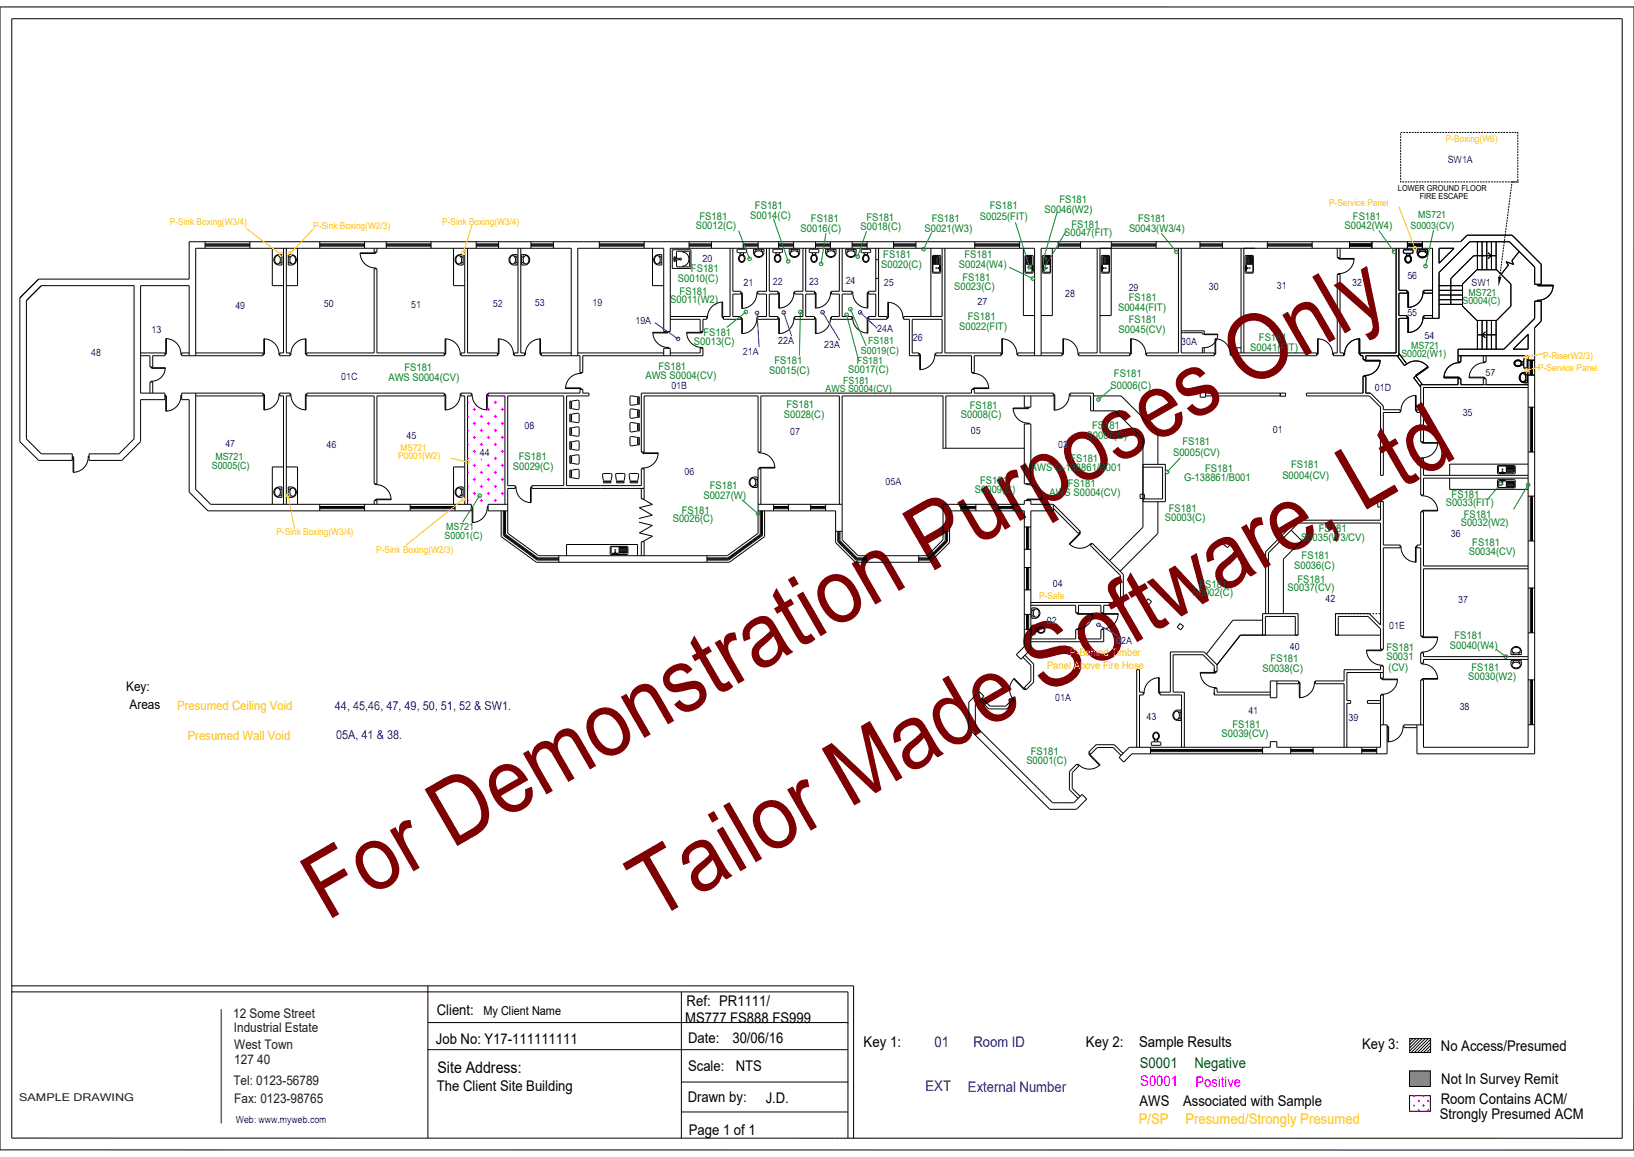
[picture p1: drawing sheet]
<svg xmlns="http://www.w3.org/2000/svg" width="297mm" height="210mm" viewBox="0 0 297 210" stroke-linecap="round" stroke-linejoin="round" font-family="sans-serif">
<defs><g id="words">
<g font-size="16.6" fill="#7f0000">
<text x="59.4" y="167.4" transform="rotate(-30 59.4 167.4)">For Demonstration Purposes Only</text>
<text x="118.8" y="167.4" transform="rotate(-30 118.8 167.4)">Tailor Made Software, Ltd</text>
</g>
<text font-size="2.9" x="79.5" y="195.1">Site Address:</text>
<g font-size="2.7">
<text x="79.4" y="184.5">Client:</text>
<text x="124.6" y="185.8">MS777 FS888 FS999</text>
<text x="124.8" y="182.7">Ref: PR1111/</text>
<text x="79.2" y="189.8">Job No: Y17-111111111</text>
<text x="125.1" y="189.5">Date:</text>
<text x="133.1" y="189.5">30/06/16</text>
<text x="157" y="190.3">Key 1:</text>
<text x="197.4" y="190.3">Key 2:</text>
<text x="207.1" y="190.3">Sample Results</text>
<text x="247.6" y="190.6">Key 3:</text>
<text x="261.9" y="191.1">No Access/Presumed</text>
<text x="125.1" y="194.7">Scale:</text>
<text x="133.8" y="194.7">NTS</text>
<text x="262" y="197">Not In Survey Remit</text>
<text x="79.4" y="198.3">The Client Site Building</text>
<text x="125" y="200.2">Drawn by:</text>
<text x="139.2" y="200.4">J.D.</text>
<text x="207.2" y="201">AWS</text>
<text x="215.1" y="201">Associated with Sample</text>
<text x="261.7" y="203.3">Strongly Presumed ACM</text>
<text x="261.9" y="200.7">Room Contains ACM/</text>
<text x="125.2" y="206.2">Page 1 of 1</text>
</g>
<g font-size="2.7" fill="#00f">
<text x="169.9" y="190.3">01</text>
<text x="176.9" y="190.2">Room ID</text>
<text x="168.3" y="198.3">EXT</text>
<text x="176" y="198.4">External Number</text>
</g>
<g font-size="2.7" fill="#004c13">
<text x="207.2" y="194.2">S0001</text>
<text x="217.1" y="194">Negative</text>
</g>
<g font-size="2.7" fill="#f0f">
<text x="207.3" y="197.4">S0001</text>
<text x="217.3" y="197.6">Positive</text>
</g>
<g font-size="2.7" fill="#ffbf00">
<text x="207" y="204.2">P/SP</text>
<text x="215.5" y="204.2">Presumed/Strongly Presumed</text>
</g>
<g font-size="2.4">
<text x="23" y="125.5">Key:</text>
<text x="23.6" y="128.9">Areas</text>
</g>
<g font-size="2.4" fill="#261326">
<text x="42.4" y="185">12 Some Street</text>
<text x="42.5" y="187.6">Industrial Estate</text>
<text x="42.6" y="190.6">West Town</text>
<text x="42.4" y="197.2">Tel: 0123-56789</text>
<text x="42.6" y="193.3">127 40</text>
<text x="42.6" y="200.4">Fax: 0123-98765</text>
</g>
<g font-size="2.3" fill="#ffbf00">
<text x="32.2" y="129">Presumed Ceiling Void</text>
<text x="34.1" y="134.5">Presumed Wall Void</text>
</g>
<g font-size="2.2" fill="#00f">
<text x="60.9" y="129">44, 45,46, 47, 49, 50, 51, 52 &amp; SW1.</text>
<text x="61.1" y="134.3">05A, 41 &amp; 38.</text>
</g>
<text font-size="2.2" x="87.9" y="184.4">My Client Name</text>
<g font-size="1.9" fill="#007f1f">
<text x="126.5" y="41.7">S0012(C)</text>
<text x="127.2" y="39.9">FS181</text>
<text x="136.4" y="39.8">S0014(C)</text>
<text x="137.2" y="38.1">FS181</text>
<text x="147.4" y="40.4">FS181</text>
<text x="156.4" y="41.8">S0018(C)</text>
<text x="157.5" y="40.2">FS181</text>
<text x="169.4" y="40.4">FS181</text>
<text x="178.1" y="39.9">S0025(FIT)</text>
<text x="179.9" y="38">FS181</text>
<text x="189.9" y="38.7">S0046(W2)</text>
<text x="192.6" y="36.9">FS181</text>
<text x="194.8" y="41.3">FS181</text>
<text x="206.9" y="40.4">FS181</text>
<text x="244.4" y="41.7">S0042(W4)</text>
<text x="245.9" y="40">FS181</text>
<text x="145.5" y="42.1">S0016(C)</text>
<text x="160.6" y="46.9">FS181</text>
<text x="168.1" y="42.2">S0021(W3)</text>
<text x="175.3" y="46.8">FS181</text>
<text x="193.5" y="43">S0047(FIT)</text>
<text x="205.2" y="42.2">S0043(W3/4)</text>
<text x="123.2" y="51.2">S0010(C)</text>
<text x="123.5" y="53.6">FS181</text>
<text x="125.6" y="49.5">FS181</text>
<text x="160.2" y="48.6">S0020(C)</text>
<text x="173.4" y="52.7">S0023(C)</text>
<text x="174.3" y="48.6">S0024(W4)</text>
<text x="175" y="51">FS181</text>
<text x="121.8" y="55.1">S0011(W2)</text>
<text x="174.4" y="60">S0022(FIT)</text>
<text x="176" y="58.1">FS181</text>
<text x="203.3" y="56.6">S0044(FIT)</text>
<text x="205.2" y="54.8">FS181</text>
<text x="205.2" y="58.8">FS181</text>
<text x="126.2" y="62.7">S0013(C)</text>
<text x="127.9" y="61">FS181</text>
<text x="203.3" y="60.5">S0045(CV)</text>
<text x="227.3" y="63.8">S0041(FIT)</text>
<text x="228.9" y="62">FS181</text>
<text x="70.6" y="69.3">AWS S0004(CV)</text>
<text x="73.5" y="67.5">FS181</text>
<text x="117.3" y="68.9">AWS S0004(CV)</text>
<text x="119.7" y="67.2">FS181</text>
<text x="139.8" y="67.9">S0015(C)</text>
<text x="140.8" y="66.1">FS181</text>
<text x="154.2" y="67.7">S0017(C)</text>
<text x="201.9" y="70.7">S0006(C)</text>
<text x="202.5" y="68.6">FS181</text>
<text x="142.5" y="76">S0028(C)</text>
<text x="143" y="74.2">FS181</text>
<text x="174.7" y="76">S0008(C)</text>
<text x="176.3" y="74.4">FS181</text>
<text x="198.5" y="78">FS181</text>
<text x="94.3" y="83.6">FS181</text>
<text x="194.6" y="83.9">FS181</text>
<text x="197.5" y="79.7">S0007(C)</text>
<text x="213.2" y="82.8">S0005(CV)</text>
<text x="214.9" y="80.8">FS181</text>
<text x="93.2" y="85.4">S0029(C)</text>
<text x="129" y="88.9">FS181</text>
<text x="177.2" y="89.7">S0009(C)</text>
<text x="178.2" y="87.9">FS181</text>
<text x="187.4" y="85.6">AWS G-138861/B001</text>
<text x="194.1" y="88.5">FS181</text>
<text x="215.3" y="87.4">G-138861/B001</text>
<text x="219.1" y="85.7">FS181</text>
<text x="233.1" y="87.1">S0004(CV)</text>
<text x="234.7" y="85.1">FS181</text>
<text x="122.3" y="94.9">S0026(C)</text>
<text x="123.9" y="93.3">FS181</text>
<text x="127.9" y="90.7">S0027(W)</text>
<text x="190.8" y="90.2">AWS S0004(CV)</text>
<text x="211.8" y="94.6">S0003(C)</text>
<text x="212.5" y="93">FS181</text>
<text x="262.8" y="91.9">S0033(FIT)</text>
<text x="263.9" y="90.4">FS181</text>
<text x="265.5" y="95.6">S0032(W2)</text>
<text x="266.1" y="94.1">FS181</text>
<text x="236.5" y="98.3">S0035(W3/CV)</text>
<text x="236.6" y="101.5">FS181</text>
<text x="239.7" y="96.7">FS181</text>
<text x="267" y="100.9">S0034(CV)</text>
<text x="267.6" y="99.3">FS181</text>
<text x="218" y="106.8">FS181</text>
<text x="234.1" y="107.3">S0037(CV)</text>
<text x="235.3" y="103.3">S0036(C)</text>
<text x="235.9" y="105.9">FS181</text>
<text x="216.8" y="108.4">S0002(C)</text>
<text x="252" y="118.3">FS181</text>
<text x="252" y="120">S0031</text>
<text x="263.6" y="118">S0040(W4)</text>
<text x="264.4" y="116.1">FS181</text>
<text x="229.5" y="122.1">S0038(C)</text>
<text x="231" y="120.3">FS181</text>
<text x="252.4" y="121.9">(CV)</text>
<text x="266.9" y="123.7">S0030(W2)</text>
<text x="267.5" y="122">FS181</text>
<text x="187.4" y="137.2">FS181</text>
<text x="222.1" y="134">S0039(CV)</text>
<text x="224" y="132.2">FS181</text>
<text x="186.6" y="138.9">S0001(C)</text>
</g>
<g font-size="1.9" fill="#ffbf00">
<text x="194.5" y="119.2">P-Behind Timber</text>
<text x="190.3" y="121.6">Panel Above Fire Hose</text>
</g>
<text font-size="1.9" fill="#261326" x="3.5" y="200.1">SAMPLE DRAWING</text>
<g font-size="1.8" fill="#00f">
<text x="263.2" y="29.6">SW1A</text>
<text x="127.7" y="47.5">20</text>
<text x="135.1" y="51.9">21</text>
<text x="140.5" y="51.8">22</text>
<text x="147.1" y="51.8">23</text>
<text x="153.7" y="51.6">24</text>
<text x="160.7" y="51.9">25</text>
<text x="193.6" y="54">28</text>
<text x="205.2" y="52.8">29</text>
<text x="219.7" y="52.7">30</text>
<text x="232.1" y="52.6">31</text>
<text x="245.8" y="52">32</text>
<text x="255.8" y="50.7">56</text>
<text x="267.5" y="52">SW1</text>
<text x="42.8" y="56.1">49</text>
<text x="58.9" y="55.9">50</text>
<text x="74.8" y="55.9">51</text>
<text x="89.6" y="55.8">52</text>
<text x="97.2" y="55.7">53</text>
<text x="107.7" y="55.6">19</text>
<text x="115.5" y="59">19A</text>
<text x="177.7" y="55.5">27</text>
<text x="255.8" y="57.3">55</text>
<text x="16.6" y="64.7">48</text>
<text x="27.5" y="60.6">13</text>
<text x="135.1" y="64.6">21A</text>
<text x="141.5" y="62.6">22A</text>
<text x="149.8" y="63.2">23A</text>
<text x="159.5" y="60.3">24A</text>
<text x="166" y="62">26</text>
<text x="214.7" y="62.7">30A</text>
<text x="258.9" y="61.6">54</text>
<text x="62" y="69">01C</text>
<text x="122" y="70.6">01B</text>
<text x="249.9" y="71">01D</text>
<text x="270.1" y="68.3">57</text>
<text x="265.9" y="75.6">35</text>
<text x="41" y="81.2">47</text>
<text x="59.4" y="81.4">46</text>
<text x="73.9" y="79.8">45</text>
<text x="87.2" y="82.9">44</text>
<text x="95.3" y="78">08</text>
<text x="143.7" y="79.1">07</text>
<text x="176.5" y="78.9">05</text>
<text x="192.4" y="81.4">03</text>
<text x="231.4" y="78.7">01</text>
<text x="124.4" y="86.3">06</text>
<text x="161" y="88.1">05A</text>
<text x="263.7" y="97.6">36</text>
<text x="191.4" y="106.6">04</text>
<text x="190.3" y="113.4">02</text>
<text x="240.9" y="109.4">42</text>
<text x="265.1" y="109.5">37</text>
<text x="202.9" y="117">02A</text>
<text x="234.5" y="118.1">40</text>
<text x="252.6" y="114.3">01E</text>
<text x="191.8" y="127.4">01A</text>
<text x="208.4" y="130.8">43</text>
<text x="226.9" y="129.7">41</text>
<text x="245.2" y="131.1">39</text>
<text x="265.4" y="128.9">38</text>
<text x="42.9" y="204.1">Web: www.myweb.com</text>
</g>
<g font-size="1.8" fill="#007f1f">
<text x="256.4" y="41.5">S0003(CV)</text>
<text x="257.8" y="39.6">MS721</text>
<text x="267" y="53.9">MS721</text>
<text x="265.9" y="55.3">S0004(C)</text>
<text x="156.5" y="64.3">S0019(C)</text>
<text x="157.8" y="62.6">FS181</text>
<text x="254.8" y="64.8">S0002(W1)</text>
<text x="256.6" y="63.4">MS721</text>
<text x="150.1" y="71.3">AWS S0004(CV)</text>
<text x="153.3" y="69.7">FS181</text>
<text x="155.8" y="66.1">FS181</text>
<text x="39.2" y="83.7">MS721</text>
<text x="38.5" y="85.2">S0005(C)</text>
<text x="80.8" y="98">S0001(C)</text>
<text x="81.1" y="96.4">MS721</text>
</g>
<g font-size="1.7" fill="#ffbf00">
<text x="262.8" y="25.7">P-Boxing(W6)</text>
<text x="30.9" y="40.9">P-Sink Boxing(W3/4)</text>
<text x="56.9" y="41.6">P-Sink Boxing(W2/3)</text>
<text x="80.4" y="40.9">P-Sink Boxing(W3/4)</text>
<text x="241.6" y="37.4">P-Service Panel</text>
<text x="280.5" y="65.2">P-RiserW2/3)</text>
<text x="279.6" y="67.4">P-Service Panel</text>
<text x="72.4" y="83.5">P0001(W2)</text>
<text x="72.8" y="82">MS721</text>
<text x="50.2" y="97.2">P-Sink Boxing(W3/4)</text>
<text x="68.4" y="100.4">P-Sink Boxing(W2/3)</text>
<text x="188.9" y="108.8">P-Safe</text>
</g>
<g font-size="1.5">
<text x="254.1" y="34.7">LOWER GROUND FLOOR</text>
<text x="258.1" y="36.2">FIRE ESCAPE</text>
</g>
</g></defs>
<path d="M272.3 50.2l.6 .1-.5 1.7z" fill="#000"/>
<path d="M256.2 194.6h3.8v2.8h-3.8z" fill="#898989"/>
<g fill="none" stroke="#000" stroke-width=".18">
<path d="M0 1.3h297v207.7h-297zM2.1 3.4h292.8v203.5l-292.8-.1zM37.3 43.9v1.2M37.3 44.3h8.1M37.3 44.7h8.1M37.3 44.6h8.1M37.3 44.5h8.1M45.4 43.9v1.2M49.5 45.1v6.8h2M50.1 46.5l.4-.2h.8v1.9h-.5a.95 .95 0 0 1-.9-.6 .95 .95 0 0 1 .2-1.1zM50.1 46.7a.49 .49 0 0 1 .5-.2 .49 .49 0 0 1 .3 .4v.6a.49 .49 0 0 1-.4 .5 .49 .49 0 0 1-.5-.5zM50.8 46.4l.5 .3"/>
<path d="M51.3 47.7l-.5 .3M51.5 45.1v19h-.6v.5h1.8v-.5h-.6v-19M52.4 46.3h.6a.95 .95 0 0 1 .9 1 .95 .95 0 0 1-1 .9h-.5zM52.4 47.7l.5 .3M52.8 46.7a.49 .49 0 0 1 .6-.2 .49 .49 0 0 1 .3 .4v.6a.49 .49 0 0 1-.5 .5 .49 .49 0 0 1-.5-.5zM52.9 46.4l-.5 .3M54.1 45.1v6.8h-2M58.1 43.9v1.2M58.1 44.3h8.2M58.1 44.7h8.2M58.1 44.6h8.2M58.1 44.5h8.2"/>
<path d="M65.5 45.9a2.75 2.75 0 0 0 2.7 2.8M66.3 43.9v1.2M68 48.9h.5v15.2h12.2v.5h-24.9v-.5h12.2zM68 45.1v.7h.5v-.7M68.2 45.8v.3h-2.7v-.1M68.2 48.7v.2M68.2 48.7h.2v.2M68.4 45.8v.2h-2.9M70.2 43.9v1.2M70.2 44.3h8.2M70.2 44.7h8.2M70.2 44.6h8.2"/>
<path d="M70.2 44.5h8.2M78.4 43.9v1.2M82.4 45.1v6.8h2.1M83 46.5l.4-.2h.8v1.9h-.5a.95 .95 0 0 1-.9-.6 .95 .95 0 0 1 .2-1.1zM83 46.7a.49 .49 0 0 1 .5-.2 .49 .49 0 0 1 .4 .4v.6a.49 .49 0 0 1-.5 .5 .49 .49 0 0 1-.5-.5zM83.7 46.4l.5 .3M84.2 47.7l-.5 .3M84.5 45.1v19h-.7v.5h6.6v-.5h-5.4v-19M86.6 43.9v1.2M86.6 44.3h4M86.6 44.7h4M86.6 44.6h4"/>
<path d="M86.6 44.5h4M90.6 43.9v1.2M92.8 46.5l.4-.2h.8v1.9h-.5a.95 .95 0 0 1-.9-.6 .95 .95 0 0 1 .2-1.1zM92.8 46.7a.49 .49 0 0 1 .5-.2 .49 .49 0 0 1 .4 .4v.6a.49 .49 0 0 1-.5 .5 .49 .49 0 0 1-.5-.5zM93.5 46.4l.5 .3M94 47.7l-.5 .3M94.2 45.1v19h-.7v.5h1.9v-.5h-.7v-19M94.8 46.3h.6a.95 .95 0 0 1 .9 1 .95 .95 0 0 1-1 .9h-.5zM94.8 47.7l.5 .3M95.3 46.7a.49 .49 0 0 1 .5-.2 .49 .49 0 0 1 .3 .4v.6a.49 .49 0 0 1-.5 .5 .49 .49 0 0 1-.5-.5zM95.3 46.4l-.5 .3M96.5 43.9v1.2"/>
<path d="M96.5 44.3h4.1M96.5 44.7h4.1M96.5 44.6h4.1M96.5 44.5h4.1M100.6 43.9v1.2M108.9 43.9v1.2M108.9 44.3h8.2M108.9 44.7h8.2M108.9 44.6h8.2M108.9 44.5h8.2M117.1 43.9v1.2M118.6 45.1v6.8h2.1"/>
<path d="M119.1 46.5l.5-.2h.7v1.9h-.5a.95 .95 0 0 1-.9-.6 .95 .95 0 0 1 .2-1.1zM119.1 46.7a.49 .49 0 0 1 .5-.2 .49 .49 0 0 1 .4 .4v.6a.49 .49 0 0 1-.5 .5 .49 .49 0 0 1-.5-.5zM119.8 46.4l.5 .3M120.3 47.7l-.5 .3M121.8 57.5h6.7v.5h-.7v2.2h-.5v-2.2h-5.5M122.2 45.4h3.4v3.3l-3.4 .1zM122.6 46.9h.7l.1 .2-.8 .1zM122.8 46.9v-.2h-.3v.8h.3v-.3M123 46.9l.1-1.2 2.2 .1v2.7h-2.2l-.1-.2v-1.1M124 45.8l.8 .3 .3 .4 .1 .5v.5l-.3 .5-.4 .3-.5 .1M125.3 43.9v1.2M125.3 44.3h4"/>
<path d="M125.3 44.7h4M125.3 44.6h4M125.3 44.5h4M128.5 57.7h.1M128.6 57.7v.1h-.1M129.3 43.9v1.2M131.4 54.9h-.2v2.8h.3M131.4 54.9v2.9h.1M131.4 54.9a2.75 2.75 0 0 0-2.8 2.8M132.7 45.1v12.4h-1.2v.5h3.2v-.5h-1.5v-4.1h1.5v-.5h-1.5v-7.8M134 45.3h1.7v.5l-1.7 .1zM134.4 46.5a.64 .64 0 0 1 .9 0 .64 .64 0 0 1 0 .9 .64 .64 0 0 1-.9 .1l-.2-.5z"/>
<path d="M134.5 46.6a.51 .51 0 0 1 .8 .4 .51 .51 0 0 1-.8 .4l-.1-.4zM134.6 45.9v.4M134.7 57.9h.3v2.7h-.2M134.7 53.3h.3v2.7h-.2M134.7 53.1h.1v2.9M134.7 57.7h.1v2.9M135.1 43.9v1.2M135.1 44.3h2.7M135.1 44.7h2.7M135.1 44.6h2.7M135.1 44.5h2.7M135.2 45.9v.5"/>
<path d="M137 45.3h1.9v.6a.95 .95 0 0 1-1 .9 .95 .95 0 0 1-.9-1zM137.4 45.7l.8-.1a.49 .49 0 0 1 .5 .5 .49 .49 0 0 1-.5 .5h-.6a.59 .59 0 0 1-.4-.7zM137.4 45.3l-.3 .5M137.6 57.9a2.75 2.75 0 0 1-2.8 2.7M137.6 53.3a2.75 2.75 0 0 1-2.8 2.7M137.6 57.9h.1M137.6 53.3h.1M137.7 57.7h-.1v.2M137.7 53.1h-.1v.2M137.8 43.9v1.2M138.4 45.3l.3 .5M139.3 45.1v7.8h-1.6v.5h1.6v4.1h-1.6v.5h3.7v-.5h-1.6v-4.1h1.6v-.5h-1.6v-7.8"/>
<path d="M140.5 45.3h1.7v.5l-1.7 .1zM140.9 46.5a.64 .64 0 0 1 .9 0 .64 .64 0 0 1 0 .9 .64 .64 0 0 1-.9 .1l-.1-.5zM141 46.6a.51 .51 0 0 1 .8 .4 .51 .51 0 0 1-.8 .4l-.1-.4zM141.1 45.9v.4M141.4 57.9h.3v2.7h-.1M141.4 53.1h.2v2.9M141.4 57.7h.2v2.9M141.4 53.2h.3v2.8h-.1M141.5 43.9v1.2M141.5 44.3h2.8M141.5 44.7h2.8M141.5 44.6h2.8"/>
<path d="M141.5 44.5h2.8M141.7 45.9v.5M143.5 45.3h1.9v.6a.95 .95 0 0 1-1 .9 .95 .95 0 0 1-.9-1zM143.9 45.7l.8-.1a.49 .49 0 0 1 .5 .5 .49 .49 0 0 1-.5 .5h-.6a.59 .59 0 0 1-.4-.7zM144 45.3l-.4 .5M144.3 43.9v1.2M144.3 57.9a2.75 2.75 0 0 1-2.7 2.7M144.3 53.2a2.75 2.75 0 0 1-2.7 2.8M144.3 57.9h.2M144.3 53.2h.2M144.5 57.7h-.2v.2M144.5 53.1h-.2v.1"/>
<path d="M144.9 45.3l.3 .5M146 45.1v7.8h-1.5v.5h1.5v4.1h-1.5v.5h3.6v-.5h-1.6v-4.1h1.6v-.5h-1.6v-7.8M147.1 45.3h1.7v.5l-1.6 .1zM147.5 46.5a.64 .64 0 0 1 .9 0 .64 .64 0 0 1 0 .9 .64 .64 0 0 1-.9 .1l-.1-.5zM147.6 46.6a.51 .51 0 0 1 .9 .4 .51 .51 0 0 1-.9 .4l-.1-.4zM147.7 45.9v.4M148.1 57.9h.2v2.7h-.1M148.1 57.7h.1v2.9M148.1 53.2h.2v2.8h-.1M148.1 53.1h.1v2.9M148.2 43.9v1.2M148.2 44.3h2.8"/>
<path d="M148.2 44.7h2.8M148.2 44.6h2.8M148.2 44.5h2.8M148.3 45.9v.5M150.1 45.3h1.9v.6a.95 .95 0 0 1-1 .9 .95 .95 0 0 1-.9-1zM150.5 45.7l.8-.1a.49 .49 0 0 1 .5 .5 .49 .49 0 0 1-.5 .5h-.5a.59 .59 0 0 1-.5-.7zM150.6 45.3l-.3 .5M151 43.9v1.2M151 57.9a2.75 2.75 0 0 1-2.8 2.7M151 53.2a2.75 2.75 0 0 1-2.8 2.8M151 57.9h.1M151 53.2h.1"/>
<path d="M151.1 53.1h-.1v.1M151.1 57.7h-.1v.2M151.5 45.3l.3 .5M152.6 45.1v7.8h-1.5v.5h1.5v4.1h-1.5v.5h3.8v-.5h-1.8v-4.1h1.8v-.5h-1.8v-7.8M153.7 45.3h1.9v.6a.95 .95 0 0 1-1 .9 .95 .95 0 0 1-.9-1zM154.1 45.7l.9-.1a.49 .49 0 0 1 .4 .5 .49 .49 0 0 1-.4 .5h-.6a.59 .59 0 0 1-.4-.7zM154.2 45.3l-.3 .5M154.9 57.8h.1M154.9 57.6h.1v.2M154.9 53.1h.1v.1M154.9 53.2h.1M154.9 43.9v1.2"/>
<path d="M154.9 44.3h2.7M154.9 44.7h2.7M154.9 44.6h2.7M154.9 44.5h2.7M155 57.8a2.75 2.75 0 0 0 2.8 2.7M155 53.2a2.75 2.75 0 0 0 2.8 2.8M155.2 45.3l.3 .5M156.6 45.3h1.6l.1 .5-1.7 .1zM157 46.5a.64 .64 0 0 1 .8 0 .64 .64 0 0 1 0 .9 .64 .64 0 0 1-.8 .1l-.2-.5zM157.1 46.6a.51 .51 0 0 1 .8 .4 .51 .51 0 0 1-.8 .4l-.2-.4zM157.1 45.9v.4M157.6 43.9v1.2"/>
<path d="M157.7 45.9v.5M157.9 53.2h-.3v2.8h.2M157.9 57.8h-.3v2.7h.2M157.9 53.1h-.1v2.9M157.9 57.6h-.1v2.9M159.2 45.1v7.8h-1.3v.5h1.3v4.1h-1.3v.5h3.3v-.5h-1.5v-12.4M159.2 47.2h.5M159.2 50.6h.5M161.4 54.9v2.9h-.2M161.4 54.9h.1v2.8h-.3M161.4 54.9a2.75 2.75 0 0 1 2.7 2.8M162.4 43.9v1.2"/>
<path d="M162.4 44.3h4.1M162.4 44.7h4.1M162.4 44.6h4.1M162.4 44.5h4.1M164.1 57.7v.1h.2M164.1 57.7h.2M166.5 43.9v1.2M169.2 45.1v12.4M169.6 46.4h1.3l.1 .1-.1 3.1h-1.3l-.1-.1zM169.7 48h1l.1 .7M169.7 48v1.5h1M169.7 46.6l-.1 1.4"/>
<path d="M169.7 46.6h1M169.7 46.6v1.4M169.9 46.6v1.4M170 46.6v1.4M170.2 48.6v.2M170.2 48.6h.1M170.2 46.6v1.4M170.2 48.8h.1M170.3 46.6v1.4M170.5 48.7h.4v.1h-.4zM170.5 46.6v1.4M170.6 46.6v1.4"/>
<path d="M170.7 46.6v1.4M170.8 49.4l-.1 .1M170.8 49.4h.1M170.8 48.8v.6M170.8 48.7v-.5h.2v1h-.2v-.4M171.3 45.1v12.4h-7v.5h1v6.6h1.7v-.5h-1.2v-6.1h5.5v6.1h-1.2v.5h6.5v3.1h.5v-3.1h4.9v-.5h-10.2v-19M177.2 43.9v1.2M177.2 44.3h8.1M177.2 44.7h8.1M177.2 44.6h8.1M177.2 44.5h8.1M185.3 43.9v1.2"/>
<path d="M186 45.1v12.2h2.1M186.4 46.4h1.3l.1 .1-.1 3.1h-1.3l-.1-.1zM186.5 48h1l.1 .7M186.5 48v1.5h1.1M186.5 46.6v1.4M186.5 46.6h1M186.6 46.6v1.4M186.7 46.6v1.4M186.9 46.6v1.4M187 48.6v.2M187 48.6h.1M187 46.6v1.4"/>
<path d="M187 48.8h.1M187.2 46.6v1.4M187.3 48.7h.4v.1h-.4zM187.3 46.6v1.4M187.5 46.6v1.4M187.6 49.4v.1M187.6 49.4h.1M187.6 48.8v.6M187.7 48.7v-.5h.1v1h-.1v-.4M189.6 46.4h1.3l.1 .1-.1 3.1h-1.3l-.1-.1zM189.6 48.7h.4v.1h-.4M189.7 48.7v-.5h-.1v1h.1v-.4"/>
<path d="M189.7 49.4h.1M189.7 48.8v.6M189.8 48l-.1 .7M189.8 48h1l.1 1.4-.1 .1-1.1-.1M189.9 46.6v1.4M190 46.6v1.4M190.2 46.6v1.4M190.3 48.6v.2M190.3 48.8h.1M190.3 48.6h.1M190.3 46.6v1.4M190.4 48.6v.2"/>
<path d="M190.4 48.8h-.1M190.4 48.8h.1M190.5 46.6v1.4M190.6 46.6v1.4M190.8 46.6v1.4M190.8 46.6h-1v.1v1.3M190.8 46.6l.1 1.4M191.3 45.1v12.2h-2M192.4 43.9v1.2M192.4 44.3h4M192.4 44.7h4M192.4 44.6h4"/>
<path d="M192.4 44.5h4M196.4 43.9v1.2M199.5 45.1v19h-3.4v.5h9.3v-.5h-5.4v-19M200.3 46.4h1.3l.1 .1-.1 3.1h-1.3l-.1-.1zM200.3 48.7h.4v.1h-.4zM200.4 48.7v-.5h-.1v1h.1v-.4M200.4 49.4h.1M200.4 48.8v.6M200.5 46.6v1.4M200.5 46.6h1M200.6 46.6v1.4M200.7 46.6v1.4"/>
<path d="M200.9 46.6v1.4M201 48.6v.2M201 48.6h.1M201 48.8h.1M201 46.6v1.4M201.1 48.6h.1M201.1 48.8h-.1M201.1 48.8h.1M201.1 48.6v.2M201.2 46.6v1.4M201.3 46.6v1.4M201.5 46.6v1.4"/>
<path d="M201.5 46.6l.1 1.4M201.5 48h-1l-.1 .7M201.5 48v1.5l-1.1-.1M202 43.9v13.4h-2M202 44.3h8.2M202 44.7h8.2M202 44.6h8.2M202 44.5h8.2M210.2 43.9v1.2M214.2 45.1v19h-5.8v.5h12.3v-.5h-6v-19M218.1 43.9v1.2M218.1 44.3h4.1"/>
<path d="M218.1 44.7h4.1M218.1 44.6h4.1M218.1 44.5h4.1M222.2 43.9v1.2M225.6 45.1v19M226.1 45.1v19M226.4 46.4h1.4v.1v3.1h-1.4l-.1-.1zM226.4 48.7h.5v.1h-.5M226.5 48.7v-.5h-.1v1h.1v-.4M226.6 49.4h.1M226.6 48.8v.6M226.6 49.4v.1"/>
<path d="M226.6 48v.7M226.6 48h1.1M226.7 46.6v1.4M226.9 46.6v1.4M227 46.6v1.4M227.2 46.6v1.4M227.2 48.6v.2M227.2 48.6h.1M227.2 48.8h.1M227.3 46.6v1.4M227.5 46.6v1.4M227.6 46.6v1.4"/>
<path d="M227.7 48v1.5h-1.1M227.7 48v-1.3l-.1-.1h-.9l-.1 1.4M230.4 43.9v1.2M230.4 44.3h8.1M230.4 44.7h8.1M230.4 44.6h8.1M230.4 44.5h8.1M238.5 43.9v1.2M243.1 49.9h.5v14.2h.7v.5h-1.9v-.5h.7zM243.1 45.1v1.7h.5v-1.7M243.2 46.8v.2h2.9M243.4 46.8v.3h2.7v-.1"/>
<path d="M243.4 49.7v.2M243.4 49.7h-.2v.2M245.3 43.9v1.2M245.3 44.3h4.1M245.3 44.7h4.1M245.3 44.6h4.1M245.3 44.5h4.1M246.1 47a2.75 2.75 0 0 1-2.7 2.7M249.4 43.9v1.2M253.8 45.1v19h-6.5v.5h.5v.7h.5v-.7h6v-6.7h1.5v-.6h-1.5v-4h1.5v-.5h-1.5v-7.7M255.1 45.4h1.7v.5l-1.6 .1zM255.6 46.6a.64 .64 0 0 1 .8 0 .64 .64 0 0 1 0 .9 .64 .64 0 0 1-.8 .1l-.2-.5z"/>
<path d="M255.7 46.7a.51 .51 0 0 1 .8 .4 .51 .51 0 0 1-.8 .4l-.2-.4zM255.7 46v.5M255.8 57.7h.3v2.7h-.2M255.8 57.5h.1v2.9M255.8 52.9h.1v3M255.8 53.1h.3v2.8h-.2M255.9 43.9v1.2M255.9 44.3h2.7M255.9 44.7h2.7M255.9 44.6h2.7M255.9 44.5h2.7M256.3 46v.5"/>
<path d="M257.6 45.4h1.9v.6a.95 .95 0 0 1-1 .8 .95 .95 0 0 1-.9-1zM258 45.8l.9-.1a.49 .49 0 0 1 .4 .5 .49 .49 0 0 1-.4 .5h-.6a.59 .59 0 0 1-.4-.7zM258.1 45.4l-.3 .4M258.6 43.9v1.2M258.7 57.7a2.75 2.75 0 0 1-2.8 2.7M258.7 53.1a2.75 2.75 0 0 1-2.8 2.8M258.7 57.7h.1M258.7 53.1h.1M258.8 57.5h-.1v.2M258.8 52.9h-.1v.2M259.1 45.4l.3 .4M260.4 57.3h-1.6v.6h2.8v-8.4l5.6-5.6h7.2l4.6 4.6v3.2h1.2v-3.7l-5.3-5.3h-8.2l-1.2 1.2h-231.1v6.8h-27.4l-3.4 3.4v26.2l3.4 3.4h6.1v-1.2h-5.6l-2.7-2.7v-25.2l2.7-2.7h16.9v27.9l-2.7 2.7h-5.5v1.2h5.9l3.5-3.4v-7.7h4.4v-1.2h-4.4v-19.5h8.8v12.7"/>
<path d="M260.4 52.8h-1.6v.5h1.6M260.4 57.9v-12.8h-71.1v19.5M261.6 52.8h4.3M261.6 51.9h4.3M261.6 45.1h2.7l-2.7 2.7zM261.6 55.3h4.3M261.6 54.5h4.3M261.6 53.6h4.3M268.5 49h3.6l2.6 2.6v4l-2.6 2.6h-3.6l-2.6-2.6v-4zM268.6 43.9v5.1M268.6 58.2v5.3M269.4 43.9v5.1"/>
<path d="M269.4 58.2v5.3M270.3 43.9v5.1M270.3 58.2v5.3M270.5 45.9l.6 .6-.6 .5M271.1 43.9v5.1M271.1 58.2v5.3M272 43.9v5.1M272 58.2v5.3M272 46.5h-4.1l-4.2 4.1v4.7M276.2 45.7l-1.4 1.7 .3 .7-1.3-.5 .4 .6-1.3 1.7M279.4 51.7v.1h2.9M279.6 51.7v.2h2.7v-.1"/>
<path d="M279.6 54.6v.1M279.6 54.6h-.2v.1M282.3 51.8a2.75 2.75 0 0 1-2.7 2.8M25.6 64.1h4.4v.5h-2.2v2.1h-.5v-2.1h-1.7M27.3 71.4v-2h.5v2M27.5 66.7v.1h2.5M27.6 66.7v.2h2.4v-.1M27.6 69.3v.1M27.6 69.3h-.1v.1M30 72h.3v2.7h-.2M30 71.8h.1v2.9M30 66.8a2.45 2.45 0 0 1-2.4 2.5"/>
<path d="M30.1 61.5h.2v2.8h-.3M30.1 61.5v2.9h-.1M30.1 61.5a2.75 2.75 0 0 1 2.8 2.8M32.9 72a2.75 2.75 0 0 1-2.8 2.7M32.9 72h.1M32.9 64.3h.1M32.9 64.3v.1h.1M33 71.8h-.1v.2M34.4 64.1h-1.4v.5h14.8v-.5h-12.2M35.6 71.4v17.5l2.7 2.7h47.4v1.2h-47.9l-3.4-3.4v-16.8h-1.4v-1.2h14.8v.5h-12.2M35.6 64.6v-19.5h68.2v19.5M47.8 71.7h.3v2.8h-.1"/>
<path d="M47.8 71.6h.2v2.9M48 61.6h.1v2.7h-.3M48 61.6v2.9h-.2M48 61.6a2.75 2.75 0 0 1 2.7 2.7M50.7 71.7a2.75 2.75 0 0 1-2.7 2.8M50.7 64.3h.2M50.7 64.3v.2h.2M50.7 71.7h.2M50.9 71.6h-.2v.1M52.7 64.3h.2M52.7 71.6h.2v.1M52.7 71.7h.2"/>
<path d="M52.9 71.7a2.75 2.75 0 0 0 2.7 2.8M52.9 64.3v.2h-.2M55.6 61.6h-.1v2.7h.3M55.6 61.6v2.9h.2M55.6 61.6a2.75 2.75 0 0 0-2.7 2.7M55.8 71.4h24.9v.5h-12.2v16h-.5v-16h-12.2zM55.8 71.7h-.3v2.8h.1M55.8 71.6h-.2v2.9M80.8 71.7h.2v2.8h-.1M80.8 71.6h.1v2.9M80.9 61.6h.1v2.7h-.2M80.9 61.6v2.9h-.1"/>
<path d="M80.9 61.6a2.75 2.75 0 0 1 2.8 2.7M83.7 71.7a2.75 2.75 0 0 1-2.8 2.8M83.7 71.7h.1M83.7 64.3h.1M83.7 64.3v.2h.1M83.8 71.6h-.1v.1M85.7 71.7h.1M85.7 71.6h.1v.1M85.8 71.7a2.75 2.75 0 0 0 2.8 2.8M88.7 71.7h-.2v2.8h.1M88.7 71.6h-.1v2.9M90.6 61.6h.1v2.7h-.3"/>
<path d="M90.6 61.6v2.9h-.2M90.6 61.6a2.75 2.75 0 0 1 2.7 2.7M93.3 64.3h.2M93.3 64.3v.2h.2M95.4 64.3h.1M95.5 64.3v.2h-.1M98.3 61.6h-.2v2.7h.3M98.3 61.6v2.9h.1M98.3 61.6a2.75 2.75 0 0 0-2.8 2.7M102.8 70.6v-.1h2.8v.3M102.8 70.6h2.9v.2M103.6 72.9h.2v1.4h-.2z"/>
<path d="M103.6 75.3h.2v1.3h-.2zM103.6 77.7h.2v1.4h-.2zM103.8 64.1h-5.4v.5h7v3.1h.5v-3.1h21.9v-1.3h-.5v.8h-5.5M103.9 77.8l1.1-.2 .2 .1v1.5l-1.3-.1zM103.9 75.3l1.1-.2 .2 .1v1.5l-1.3-.1zM103.9 72.9l1.1-.2 .2 .1v1.6l-1.3-.2zM105 64.1h15.7M105 64.6v-19.5h15.7v15.1h1.1v-15.1h66.3v19.5M105.6 67.7v.2M105.6 67.9a2.75 2.75 0 0 0-2.8 2.7M105.7 67.7v.2h-.1M114.6 72l.2-.1 1.1 .2-.1 1.4-1 .2-.2-.1z"/>
<path d="M114.6 74.4l.2-.1 1.1 .2-.1 1.3-1 .2-.2-.1zM114.6 76.9l.2-.1 1.1 .2-.1 1.3-1 .2-.2-.1zM114.6 79.4l.2-.1 1.1 .2-.1 1.3-1 .2-.2-.1zM116 74.5h.2v1.3h-.2zM116 72.1h.2v1.4h-.2zM116 76.9h.2v1.4h-.2zM116 79.5h.2v1.4h-.2zM118.7 60.4a2.75 2.75 0 0 0 2.7 2.7M120.7 64.6v-1.3h1.1v1.3M121.4 60.2v.3h-2.7v-.1M121.4 63.1h.2v.2M121.4 63.1v.2"/>
<path d="M121.6 60.2v.2h-2.9M124.8 60.4a2.75 2.75 0 0 0 2.8 2.7M127.6 60.2v.3h-2.8v-.1M127.6 63.1v.2M127.6 63.1h.1v.2M127.7 60.2v.2h-2.9M167 64.4h.3v2.8h-.1M167 64.3h.2v2.9M169.9 64.4a2.75 2.75 0 0 1-2.7 2.8M169.9 64.4h.2M170.1 64.3h-.2v.1M176.8 67.7v.2h.2"/>
<path d="M177 67.7v.2M177 67.9a2.75 2.75 0 0 1 2.7 2.7M179.7 70.6v-.1h-2.7v.3M179.7 70.6h-2.9v.2M182.1 61.6h.1v2.7h-.2M182.1 61.6v2.9h-.1M182.1 61.6a2.75 2.75 0 0 1 2.8 2.7M184.2 74.1a2.75 2.75 0 0 0 2.7 2.8M184.9 64.3h.1M184.9 64.3v.2h.1M186.2 77h1.2v10.9h-1.2zM186.2 71.9v2.1h1.2v-2.1"/>
<path d="M186.9 74v.3h-2.7v-.2M186.9 76.9v.1M186.9 76.9h.2v.1M187.1 74v.1h-2.9M188.1 64.1h-3.1v.5h8.1v-.5h-3.8M191.5 71.8h.2v2.7h-.1M191.5 71.6h.1v2.9M193.2 61.6h.1v2.7h-.2M193.2 61.6v2.9h-.1M193.2 61.6a2.75 2.75 0 0 1 2.8 2.7M194.4 71.8a2.75 2.75 0 0 1-2.8 2.7M194.4 71.8h.1"/>
<path d="M194.5 71.6h-.1v.2M196 64.3h.1M196 64.3v.2h.1M198.8 74.7v-3.3h-4.3v.5h3.8v2.8h4.4l5.1 5.1v16l-6.1 6.1M198.8 71.9h5l6.7 6.7v5.8M205.5 61.6h.2v2.7h-.3M205.5 61.6v2.9h-.1M205.5 61.6a2.75 2.75 0 0 1 2.8 2.7M208.3 64.3h.1M208.3 64.3v.2h.1M214.7 60.5h3.9v.2h2.8a2.46 2.46 0 0 1-2.5 2.5M214.7 60.1h4.2v.7h2.5"/>
<path d="M218.2 71.2h.9v1h-.9zM218.9 63.2v.9M218.9 63.2h-.3v.9M219.1 71.4h14.6v.6h-1v-.6M219.1 71.9h13.6M220.9 61.6h.1v2.7h-.3M220.9 61.6v2.9h-.2M220.9 61.6a2.75 2.75 0 0 1 2.7 2.7M223.6 64.3h.2M223.6 64.3v.2h.2M223.8 64.1h15.6v.5h-15.6zM225.6 63.2h-.8v.9"/>
<path d="M237.5 71.4h10.3v-3h.5v3h.8l2.4 2.4v.7h3v.5h-3v11.4h-.5v-12.4l-2.1-2.1h-11.4zM239.5 61.6h.1v2.7h-.2M239.5 61.6v2.9h-.1M239.5 61.6a2.75 2.75 0 0 1 2.8 2.7M242.3 64.3h.1M242.3 64.3v.2h.1M244.3 64.3h.1M244.4 64.3v.2h-.1M247.2 61.6h-.1v2.7h.2M247.2 61.6v2.9h.1M247.2 61.6a2.75 2.75 0 0 0-2.8 2.7M248 65.3v.2h2.9"/>
<path d="M248.1 65.3v.3h2.8v-.1M248.1 68.2v.2M248.1 68.2h-.1v.2M250.9 65.5a2.75 2.75 0 0 1-2.8 2.7M254 64.6l1.3 1.8 .4-.3M254.3 64.2l1.4 1.9M254.5 74.6h.2M254.7 74.6v.2h-.2M255.7 66.1a2.75 2.75 0 0 1 4 .7l-2.7 1.8 1.3 1.7M257.4 71.9h-.1v2.7h.3M257.4 71.9v2.9h.2M257.4 71.9a2.75 2.75 0 0 0-2.7 2.7"/>
<path d="M259.6 66.6l-2.3 1.6 1.3 1.7M262.5 68.7v-.2h2.7v.3M262.5 68.7h2.9v.1M265.1 64.6h12.7v71.2h-19v-12.2h-.5v8.1M265.2 65.8v.1M265.3 65.9a2.75 2.75 0 0 0-2.8 2.8M265.4 65.8v.1h-.2M265.6 64.6v1.2h-.5v-2.3h8.3l5.6-5.6v-3.2h1.2v3.7l-1.2 1.2v77.4h-21.4v-5.3M267.1 68.7v-.2h2.7v.3M267.1 68.7h2.9v.1M268.6 60.8h3.4M269.6 64.6v1.2h.5v-1.2"/>
<path d="M269.6 69.9v-1.1h.5v1.1M269.8 65.8v.1M269.8 65.9a2.75 2.75 0 0 0-2.7 2.8M270 65.8v.1h-.2M270 60.3l-.6 .5 .6 .6M275.4 65.6a.64 .64 0 0 1 1.1 .1 .64 .64 0 0 1-.6 .9 .6 .6 0 0 1-.6-.3 .6 .6 0 0 1 .1-.7zM275.5 65.7a.51 .51 0 0 1 .9 0 .51 .51 0 0 1-.5 .8 .47 .47 0 0 1-.5-.3 .47 .47 0 0 1 .1-.5zM276.4 68l.5-.3h.8v1.9h-.6a.95 .95 0 0 1-.9-.6 .95 .95 0 0 1 .2-1zM276.5 68.1a.49 .49 0 0 1 .5-.2 .49 .49 0 0 1 .3 .4v.6a.49 .49 0 0 1-.4 .5 .49 .49 0 0 1-.5-.5zM276.6 66.3h.4M276.6 65.7h.4M277.1 65.2h.5v1.7l-.5-.1z"/>
<path d="M277.2 67.8l.5 .3M277.7 69.1l-.5 .3M277.8 69.9h-12.2v-1.1h-.5v1.1h-6.8v4.6h-.7v.5h.7v5.3h.5v-9.9h19M277.8 74h1.2M277.8 60.7v2.8h-2.7zM277.8 68.2h1.2M277.8 65.5h1.2M278.2 65.5v2.7M278.2 74v8.1M278.4 65.5v2.7M278.4 74v8.1M278.6 65.5v2.7"/>
<path d="M278.6 74v8.1M13.1 83.1h.3v2.7h-.1M13.1 82.9h.2v2.9M16 83.1a2.75 2.75 0 0 1-2.7 2.7M16 83.1h.2M16.2 82.9h-.2v.2M50.1 88.8l.4-.3h.8v1.9h-.5a.95 .95 0 0 1-.9-.6 .95 .95 0 0 1 .2-1zM50.1 88.9a.49 .49 0 0 1 .5-.2 .49 .49 0 0 1 .3 .5v.5a.49 .49 0 0 1-.4 .5 .49 .49 0 0 1-.5-.5zM50.8 88.7l.5 .3M51.3 89.9l-.5 .3M51.5 91.6v-19.7h-.6v-.5h1.8v.5h-.6v19.7M51.5 84.9h-2v6.7"/>
<path d="M52.1 84.9h2v6.7M52.4 88.5h.6a.95 .95 0 0 1 .9 1 .95 .95 0 0 1-1 .9h-.5zM52.4 89.9l.5 .3M52.8 88.9a.49 .49 0 0 1 .6-.2 .49 .49 0 0 1 .3 .5v.5a.49 .49 0 0 1-.5 .5 .49 .49 0 0 1-.5-.5zM52.9 88.7l-.5 .3M58.1 91.6v1.2M58.1 92.2h8.2M58.1 92h8.2M58.1 92.3h8.2M58.1 92.4h8.2M66.3 91.6v1.2M68 91.6v-.6h.5v.6"/>
<path d="M68.2 87.9v.2h.1M68.3 87.9v.2M68.3 88.1a2.75 2.75 0 0 1 2.8 2.7M71.1 90.8v-.1h-2.8v.3M71.1 90.8h-2.9v.2M74.6 91.6v1.2M74.6 92.2h8.1M74.6 92h8.1M74.6 92.3h8.1M74.6 92.4h8.1M82.7 91.6v1.2M83 88.8l.4-.3h.8v1.9h-.5a.95 .95 0 0 1-.9-.6 .95 .95 0 0 1 .2-1z"/>
<path d="M83 88.9a.49 .49 0 0 1 .5-.2 .49 .49 0 0 1 .4 .5v.5a.49 .49 0 0 1-.5 .5 .49 .49 0 0 1-.5-.5zM83.7 88.7l.5 .3M84.2 89.9l-.5 .3M84.5 91.6v-19.7h-.7v-.5h1.9v.5h-.7v19.7M84.5 84.9h-2.1v6.7M85.7 92h.1v3M85.7 92.2h.2v2.8h-.1M88.6 92.2a2.75 2.75 0 0 1-2.8 2.8M88.6 92.2h.1M88.7 92h-.1v.2M91.1 92.8v4.7l6.4 4.7h35.1l6.4-4.7v-4.7M91.5 92.8v4.5l6.1 4.5h4"/>
<path d="M91.7 92.8v4.4l6 4.4h3.9M91.9 92.8v4.3l5.9 4.3h3.8M92.3 91.6h-3.6v1.2h3.6M93.7 88.6h.1M93.7 88.4h.1v.2M93.8 88.6a2.75 2.75 0 0 0 2.8 2.7M96.7 88.6h-.3v2.7h.2M96.7 88.4h-.1v2.9M103.6 80.3h.2v1.4h-.2zM103.6 85.4h.2v1.4h-.2zM103.6 82.8h.2v1.4h-.2zM103.9 80.3l1.1-.2 .2 .1v1.6l-1.3-.2z"/>
<path d="M103.9 82.8l1.1-.2 .2 .1v1.6l-1.3-.1zM103.9 85.5l1.1-.2 .2 .1v1.5l-1.3-.1zM109.6 86.1h1.6v.2l-.1 1.1h-1.4l-.2-1.1zM109.7 87.5h1.4v.2h-1.4zM110.9 99.3h3.1l.1 .1v1.3l-3.1 .1-.1-.1zM111.7 100h.1M111.7 99.9v.1M111.8 99.9h-.1M111.8 99.9h.1M111.9 99.9h.1M111.9 100h.1M111.9 99.9v.1"/>
<path d="M112 86.1h1.5l.1 .2-.2 1.1h-1.3l-.2-1.1zM112.1 87.5h1.4v.2h-1.4zM112.5 99.4l1.5 .1M112.5 99.5h1.5M112.5 99.7h1.5M112.5 99.8h1.5M112.5 99.9h1.5M114 99.5v.9l-.1 .1h-1.4M114.5 86.1h1.5l.1 .2-.2 1.1h-1.3l-.2-1.1zM114.5 87.5h1.4v.2h-1.4zM116.1 94.9l2.5 .6-2.4 1.4 2.4 .5-1.8 1M116.6 88.8v1.9h.5v-5.5h-.5v3.1h-13.6v-16.4h4.1v-.5h-1.2v-.6h-.5v.6h-16.7v.5h3.1v19.7"/>
<path d="M116.7 82.1v.2h2.9M116.8 90.7l1.8 1-2.4 .6 2.4 1.3-2.5 .6M116.9 82.1v.3h2.7v-.1M116.9 85v.2M116.9 85h-.2v.2M117.1 88.8h-20.4v-.5h5.8v-16.4h-10.2v16.4h1.4v.5h-1.4v8.1l5.6 4.1h34.3l5.6-4.1v-11.7h.5v6.4M119.6 82.3a2.75 2.75 0 0 1-2.7 2.7M136.4 87l.5-.3h.8v1.9h-.6a.95 .95 0 0 1-.9-.6 .95 .95 0 0 1 .2-1zM136.5 87.1a.49 .49 0 0 1 .5-.1 .49 .49 0 0 1 .3 .4v.5a.49 .49 0 0 1-.4 .5 .49 .49 0 0 1-.5-.5zM137.2 86.9l.5 .3M137.7 88.1l-.5 .3M137.8 91.6h15.3"/>
<path d="M137.8 92.8h14.1v5.8l3.6 3.6h13.5l3.6-3.6v-5.8h13.6v24.7l-1.5 1.5M138 82.1v.2h.1M138.1 82.1v.2M138.1 82.3a2.75 2.75 0 0 1 2.8 2.8M138.2 92.8v4.3l-5.9 4.3h-3.8M138.4 92.8v4.4l-6 4.4h-3.9M138.6 92.8v4.5l-6.1 4.5h-4M140.6 91.6v1.2M140.6 92.2h2.7M140.6 92h2.7M140.6 92.3h2.7M140.6 92.4h2.7"/>
<path d="M140.9 85.1v-.2h-2.8v.3M140.9 85.1h-2.9v.1M143.3 91.6v1.2M147.4 91.6v1.2M147.4 92.2h2.7M147.4 92h2.7M147.4 92.3h2.7M147.4 92.4h2.7M150.1 91.6v1.2M151.9 96.6h1.2M152.3 96.6v1.8l3.3 3.4h1.9M152.5 96.6v1.8l3.2 3.2h1.8"/>
<path d="M152.5 96.6v1.7l3.2 3.3h1.8M152.7 96.6v1.7l3.1 3.1h1.7M171.4 96.6h1.2M171.8 96.6v1.7l-3.1 3.1h-1.7M171.9 81.5v-9.6h19.6v-.5h-14.4v-.6h-.5v.6h-60v10.7h.5v-10.2h20.7v10.2h.5v-10.2h14.3v19.7M172 96.6v1.7l-3.2 3.3h-1.8M172.1 96.6v1.8l-3.3 3.2h-1.8M172.2 96.6v1.8l-3.3 3.4h-1.9M174.7 91.6v1.2M174.7 92.2h2.7M174.7 92h2.7M174.7 92.3h2.7"/>
<path d="M174.7 92.4h2.7M177.4 91.6v1.2M181.4 91.6v1.2M181.4 92.2h2.8M181.4 92h2.8M181.4 92.3h2.8M181.4 92.4h2.8M184.2 91.6v1.2M186.2 81.5h-14.8v-9.6h-18.3v26.2l2.9 2.9h12.5l2.9-2.9v-6.5h14.8v-.6h1.2v.6h4.1M186.2 95.8h1.2M186.2 99.8h1.2M186.6 87.9v.2h.1"/>
<path d="M186.6 95.8v4M186.7 87.9v.2M186.7 88.1a2.75 2.75 0 0 1 2.8 2.7M186.8 95.8v4M187 95.8v4M189.5 90.8v-.1h-2.8v.3M189.5 90.8h-2.9v.2M191.5 91.6v1.2h-4.1v25.2l-1.8 1.8-.9-.9M191.5 91.6l4.9 5-.4 .3-4.5-4.5M196.2 96.8l.2 .2-1.9 1.9-.1-.1M196.3 96.7l.1 .1-2 2M198.3 98.8a2.75 2.75 0 0 1-3.9 0"/>
<path d="M198.3 98.8l.1 .1M198.5 98.8l-.1-.1-.1 .1M207.3 89.8h.7v.8h-.7zM207.8 84.9h3.5v5.8h-3.5M207.8 84.4h4v6.8h-4M210.5 91.2v5.7l-6.9 6.9M223 98.2l.8 .6-.6 .7-.8-.6zM234.7 96.3l1.9 2-3.3 3.3v9.9M251 92.1h-.5v-1h1v7.9h3v.6h-3v18.4h-.5v-3.7l-2.3-2.3h-5.4v3.4M251 91.1v3.4h-15.2l-5.7 5.8v11.2M254.5 99.2h.2v.2M254.5 99.4h.2"/>
<path d="M254.7 99.4a2.75 2.75 0 0 0 2.7 2.8M257.6 99.4h-.3v2.8h.1M257.6 99.2h-.2v3M258.4 80.3v.1h2.9M258.4 90v.1h.2M258.6 80.3v.2h2.7v-.1M258.6 83.2v.1M258.6 90v.1M258.6 83.2h-.2v.1M258.6 90.1a2.75 2.75 0 0 1 2.7 2.8M261.3 80.4a2.75 2.75 0 0 1-2.7 2.8M261.3 92.9h-2.9v.1"/>
<path d="M261.3 92.9v-.2h-2.7v.3M263.5 86.9v2h14.3M272.2 87.2h3.1h.1v1.4l-3.1 .1-.1-.1zM272.2 84.7l3.1-.1 .1 .1v1.3l-3.1 .1-.1-.1zM272.4 85.8v.1M272.4 85.9h.1M272.4 87.4v1.1h1.4M272.5 87.4h.6M272.5 87.4h-.1M273 85.3h.2M273 88l.2 .1M273 88h.1"/>
<path d="M273 85.2v.1M273 85.2h.2M273.1 86v-.4h.1v.4M273.1 87.2h.1v.5h-.1zM273.1 85.9h-.6M273.1 85.9h-.4v.1h.9v-.1h-.4M273.1 87.3h-.4v-.1h.9v.1h-.4M273.2 87.4l.6 .1v1M273.2 88h-.2M273.2 88v.1M273.2 85.2v.1M273.2 88h.1"/>
<path d="M273.8 87.4l1.5 .1M273.8 84.7h1.4l.1 .1v1h-1.5M273.8 84.8v1l-.6 .1M273.8 84.8h-1.4v1M273.8 85.6h1.5M273.8 87.7h1.5M273.8 88.4h1.5M273.8 84.8h1.5M273.8 85h1.5M273.8 85.1h1.5M273.8 85.3h1.5M273.8 85.4h1.5"/>
<path d="M273.8 85.7h1.5M273.8 88.3h1.5M273.8 88.1h1.5M273.8 88h1.5M273.8 87.8h1.5M273.8 87.5h1.5M275.3 88.5h-1.5M275.3 87.5v1M277.8 82.1h1.2M277.8 86.4h-19v-3.1h-.5v6.6h.5v-3h19M277.8 90.2h1.2M277.8 98.3h1.2"/>
<path d="M277.8 84.3h-14.3v2.1M278.2 90.2v8.1M278.4 90.2v8.1M278.6 90.2v8.1M101.6 101v1.2M103 101v-2.1h12.9v2.1M111.1 100.5h.1M111.8 100.7v-.5h.1v.5M111.8 100.5h-.6M111.8 100.6h-.4v.1h.9v-.1h-.4M111.8 100h.1M112.5 100.5v-1.1h-1.3h-.1v1.1"/>
<path d="M112.5 100.1h1.5M112.5 100.2h1.5M112.5 100.4h1.5M112.5 100.5h-.6M116.6 101v-2.6h.5v2.6M128.5 101v1.2M157.5 101v1.2M167 101v1.2M186.2 114.4h1.2M186.2 107.2h1.2M186.2 103.1h1.2M186.2 111.7h1.2"/>
<path d="M186.3 119.1l1.6 1.6v3.3l-1.3 1.3-.4-.3 1.2-1.2v-2.9l-1.4-1.5M186.6 103.1v4.1M186.6 111.7v2.7M186.8 103.1v4.1M186.8 111.7v2.7M187 103.1v4.1M187 111.7v2.7M187.4 109.5h16.3v-4.9l-5.5-5.5 .4-.4 5.6 5.7v5.6h-3.6v1.4h-.5v-1.4h-4v1.4h-.6v-1.4h-8.1M187.4 116.1h8.1v-1.7h.6v1.7h4v-1.7h.5v2.2h-13.2M187.6 110.5h.6a.95 .95 0 0 1 .8 1 .95 .95 0 0 1-1 .9h-.4zM187.6 111.9l.4 .3M187.6 113.6h.5v1.7h-.5z"/>
<path d="M188 110.9a.49 .49 0 0 1 .5-.2 .49 .49 0 0 1 .4 .4v.6a.49 .49 0 0 1-.5 .5 .49 .49 0 0 1-.5-.5zM188 110.6l-.4 .4M188.2 114.2h.4M188.2 114.8h.4M188.7 114.1a.65 .65 0 0 1 1.1 0 .65 .65 0 0 1-.3 .9 .64 .64 0 0 1-.8-.1 .64 .64 0 0 1 0-.8zM188.8 114.2a.52 .52 0 0 1 .8-.1 .52 .52 0 0 1-.1 .8 .51 .51 0 0 1-.7-.1 .51 .51 0 0 1 0-.6zM195.7 111.4v.1h2.9M195.9 111.4v.2h2.7v-.1M195.9 114.3h-.2v.1M195.9 114.3v.1M198.6 111.5a2.75 2.75 0 0 1-2.7 2.8M200.4 111.4v.1h2.9"/>
<path d="M200.5 111.4v.2h2.8v-.1M200.5 114.3v.1M200.5 114.3h-.1v.1M203.3 111.5a2.75 2.75 0 0 1-2.8 2.8M208.7 108.8l.6 .5-.5 .7-.6-.5zM214.5 113.3l.6 .5-.5 .7-.6-.5zM225.5 115.4l-4.3 5.4M229.5 115.4v-3.9h6.5v3.9h-10.6l-4.2 5.4M229.5 112.7h-5.4l-4.8 6.2M230 115.4v-3.4h5.5v3.4M230.6 111.5v-11l5.4-5.5h15v18.6l-2.1-2.1h-6.1v3.9h8.2M248.4 118.1a2.75 2.75 0 0 0 2.8 2.8"/>
<path d="M251.2 118v.2h-2.8v-.1M251.3 118v.1h-2.9M258.4 115.6v.1h2.9M258.6 118.5h-.2v.1M258.6 115.6v.3h2.7v-.2M258.6 118.5v.1M261.3 115.7a2.75 2.75 0 0 1-2.7 2.8M274.8 118.5l.4 .5M274.9 117.8a.95 .95 0 0 1 1.1-.2 .95 .95 0 0 1 .6 .9v.5h-1.9v-.8zM275.1 117.8l.8-.1a.49 .49 0 0 1 .5 .5 .49 .49 0 0 1-.5 .4h-.6a.59 .59 0 0 1-.4-.6zM276.4 118.5l-.3 .5M277.8 102.9h-19v-9.9h-.5v6h-.7v.6h.7v16h.5v-12.2h19"/>
<path d="M277.8 119.3h-19v-.7h-.5v1.9h.5v-.7h19M277.8 115h1.2M277.8 106.9h1.2M278.2 106.9v8.1M278.4 106.9v8.1M278.6 106.9v8.1M176.1 127.6l1.9-1.9 .9 .8-1.6 1.6v3.8l14.1 14h3.8l1.5-1.5 .9 .8-1.9 1.9h-4.8l-14.8-14.7zM178.5 126.9l1.5 1.4h2.8l1.2-1.2 .4 .4-1.4 1.3h-3.3l-1.5-1.5M184.3 127.2l-.1 .1M184.3 127.2l.1 .1-.1 .1M184.4 123.3l-.1 .1 1.9 2 .2-.2M184.4 123.3l2 2.1 .1-.1"/>
<path d="M184.4 123.3a2.75 2.75 0 0 0-.1 3.9M195.9 139l.1-.2 .1 .2M196.1 139a2.75 2.75 0 0 0 3.9 0M196.1 139l-.1 .1M198 136.8l-.1 .1 2.1 2.1M198.1 136.9l-.2 .2 2 2 .1-.1M204.2 136.9l-1.6-1.6h-3.3l-1.4 1.4 .4 .3 1.2-1.2h2.9l1.4 1.5M206.6 135.8v-14.1h.5v4.1h.7v.5h-.7v9.5M207.8 125.9h.2M208 125.9v.2h-.2M209.1 135.8v1.2M209.1 136.6h20.4"/>
<path d="M209.1 136.2h20.4M209.1 136.4h20.4M209.3 134.9h1.7v.5h-1.7zM209.7 133.3a.68 .68 0 0 1 1.1 .3 .68 .68 0 0 1-.6 .9 .74 .74 0 0 1-.5-1.2zM209.8 133.3a.55 .55 0 0 1 .8 .3 .55 .55 0 0 1-.4 .7 .61 .61 0 0 1-.4-1zM209.9 134.4v.4M210.5 134.4v.4M210.7 123.2h-.1v2.7h.3M210.7 123.2v2.9h.2M210.7 123.2a2.75 2.75 0 0 0-2.7 2.7M213.5 129.3l.5-.2 .7-.1v1.9h-.6a.95 .95 0 0 1-.8-.6 .95 .95 0 0 1 .2-1zM213.5 129.4a.49 .49 0 0 1 .5-.1 .49 .49 0 0 1 .4 .4v.6a.49 .49 0 0 1-.5 .4 .49 .49 0 0 1-.5-.4z"/>
<path d="M214.2 129.2l.5 .3M214.7 130.5l-.5 .3M218.2 122.2a2.75 2.75 0 0 0 2.7 2.7M220.9 122v.3h-2.7v-.1M220.9 124.9v.2M220.9 124.9h.2v.2M221.1 122v.2h-2.9M221.2 120.8l-2.3-2.3h-6.1v7.3h-1.9v.5h3.9v9.5M221.2 120.8v1.2h-.5v-1l-2-2h-5.4v6.8h2v10M229.5 135.8v1.2M230.9 125.8h-9.7v-.7h-.5v1.2h10.2M232.1 123.7v3.1h-1.2v-3.1h5.2v.6h-4"/>
<path d="M234.6 135.8v1.2M234.6 136.6h4.1M234.6 136.2h4.1M234.6 136.4h4.1M236 124h.3v2.8h-.1M236 123.9h.2v2.9M238.7 135.8v1.2M238.9 124a2.75 2.75 0 0 1-2.7 2.8M238.9 124h.2M239.1 123.9h-.2v.1M247.5 135.8v1.2M247.5 136.6h2.8"/>
<path d="M247.5 136.2h2.8M247.5 136.4h2.8M250.3 135.8v1.2M251 122.2v1.1h.5v-2.3h-.5v.7h-6.7v2h-5.2v.6h5.2v11.5M251 131.7h1.1v5.3h-46.3l-1.5 1.5-.9-.9 1.9-1.8h25.6v-1h1.2v1h18.9v-9.5h.5v5.4M251 127.3h-2.4v.5h2.4M251.1 123.3v.1h2.9M251.2 120.9v.1M251.2 120.9h.1v.1M251.3 123.3v.2h2.7v-.1M251.3 126.2v.1M251.3 126.2h-.2v.1"/>
<path d="M251.5 122.2h-6.7v5.1h.7v.5h-.7v8M252.2 132.1h.2v2.7h-.1M252.2 131.9h.1v2.9M254 123.4a2.75 2.75 0 0 1-2.7 2.8M255.1 132.1a2.75 2.75 0 0 1-2.8 2.7M255.1 132.1h.1M255.2 131.9h-.1v.2M258.4 120.5v.2h.2M258.6 120.5v.2M258.6 120.7a2.75 2.75 0 0 1 2.7 2.7M258.8 131.7h-3.6v.5h2.4M261.3 123.4v-.1h-2.7v.3"/>
<path d="M261.3 123.4h-2.9v.2M274.7 120.1h1.9v.4a.95 .95 0 0 1-.9 1 .95 .95 0 0 1-1-.9zM275.1 120.5l.8-.1a.49 .49 0 0 1 .5 .5 .49 .49 0 0 1-.5 .4h-.6a.59 .59 0 0 1-.4-.6zM275.2 120.1l-.4 .4M276.1 120.1l.3 .4M277.8 131.7h1.2M277.8 123.5h1.2M278.2 123.5v8.2M278.4 123.5v8.2M278.6 123.5v8.2M196.4 144.7l-1.5-1.4v-2.9l1.2-1.2-.3-.4-1.4 1.4v3.3l1.6 1.6M2.1 179.2h153.1v27.6"/>
<path d="M77.8 179.2v27.6M2.1 180.2h152v26.6M77.8 185.8h76.3M77.8 190.8h76.3M123.9 180.2v26.6M123.9 196.6h30.3M256.2 199.1h3.8v2.9h-3.8zM256.2 194.6h3.8v2.8h-3.8zM256.3 188.7h3.8v2.6h-3.8zM256.3 188.7v.1M256.8 188.7l-.5 .6M257.4 188.7l-1.1 1.2"/>
<path d="M258 188.7l-1.7 1.7M258.5 188.7l-2.2 2.3M259.1 188.7l-2.6 2.6M259.6 188.7l-2.5 2.6M260.1 188.9l-2.4 2.4M260.1 189.4l-1.9 1.9M260.1 190l-1.3 1.3M260.1 190.6l-.8 .7M260.1 191.1l-.2 .2M123.9 202.1h30.2"/>
<circle cx="123.7" cy="47.1" r=".18"/>
</g>
<path d="M242.8 111.5h8.2" fill="none" stroke="#000" stroke-width=".18" stroke-dasharray=".3 .3" stroke-linecap="butt"/>
<g fill="none" stroke="#007f1f" stroke-width=".18">
<path d="M140.6 39.7l2.7 7.8M192.2 38.5l-2.5 8.5M134.3 41.9l2 5.1M135.6 56.7l-3.5 2.8M145.5 56.7l-.2 7.9M150.1 42.4l-.8 5.6M153.9 57.2l2.2 8.5M154.6 56.2l2.9 6.6M157.5 42l-1.6 4.6M169.4 42.2l-1.5 3.1M183.4 48.6l4.4 2M184.6 40.4l2.6 8.2"/>
<path d="M193.7 42.1l-4 6.9M211.1 42.4l2.8 3.4M250.7 41.9l2.7 3.9M260.6 41.8l-1.5 6.6M202.1 70.5l-2.4 2.1M87.2 90.1l-3.1 4.8M134.9 90.8l2.9 2.6M214.6 83.2l-2.4 2.6M272.8 87.9l-2.2 2.7M277.8 88.1l-2.7 4.5M272 118l1.7 1.3"/>
<circle cx="135.6" cy="56.7" r=".32"/>
<circle cx="136.3" cy="47" r=".32"/>
<circle cx="143.3" cy="47.5" r=".32"/>
<circle cx="145.5" cy="56.7" r=".32"/>
<circle cx="149.3" cy="48" r=".32"/>
<circle cx="153.9" cy="57.2" r=".32"/>
<circle cx="154.6" cy="56.2" r=".32"/>
<circle cx="155.9" cy="46.6" r=".32"/>
<circle cx="167.9" cy="45.3" r=".32"/>
<circle cx="187.2" cy="48.6" r=".32"/>
<circle cx="187.8" cy="50.6" r=".32"/>
<circle cx="189.7" cy="49" r=".32"/>
<circle cx="189.7" cy="47" r=".32"/>
<circle cx="213.9" cy="45.8" r=".32"/>
<circle cx="253.4" cy="45.8" r=".32"/>
<circle cx="259.1" cy="48.4" r=".32"/>
<circle cx="199.7" cy="72.6" r=".32"/>
<circle cx="87.2" cy="90.1" r=".32"/>
<circle cx="137.8" cy="93.4" r=".32"/>
<circle cx="212.2" cy="85.8" r=".32"/>
<circle cx="272.8" cy="87.9" r=".32"/>
<circle cx="277.8" cy="88.1" r=".32"/>
<circle cx="273.7" cy="119.3" r=".32"/>
</g>
<g fill="none" stroke="#00f" stroke-width=".18">
<path d="M119 58.6l4.3 3M137.6 56.9l.4 6.2M142.5 56.8l1.4 4.3M149.5 56.7l3.2 5.2M156.4 56.8l3.1 2.9M199.7 113.5l3.6 2.1"/>
<circle cx="137.6" cy="56.9" r=".32"/>
<circle cx="142.5" cy="56.8" r=".32"/>
<circle cx="149.5" cy="56.7" r=".32"/>
<circle cx="156.4" cy="56.8" r=".32"/>
<circle cx="123.3" cy="61.6" r=".32"/>
<circle cx="199.7" cy="113.5" r=".32"/>
</g>
<g fill="none" stroke="#ffbf00" stroke-width=".18">
<path d="M254.3 37.5l2.9 7.6M44.7 41.5l6.4 4.7M56.9 41.6l-4.1 4.5M85.8 40.8l-1.6 5.1M279.8 66.7l-2.3 .6M280.6 64.3l-3.2 .6M52.4 90l1.2 6.2M81.9 83.2l3.1 .8M84.2 90.8l-10.4 8.3"/>
<circle cx="51.1" cy="46.2" r=".32"/>
<circle cx="52.8" cy="46.1" r=".32"/>
<circle cx="84.2" cy="45.9" r=".32"/>
<circle cx="257.2" cy="45.1" r=".32"/>
<circle cx="277.4" cy="64.9" r=".32"/>
<circle cx="277.5" cy="67.3" r=".32"/>
<circle cx="52.4" cy="90" r=".32"/>
<circle cx="84.2" cy="90.8" r=".32"/>
<circle cx="85" cy="84" r=".32"/>
</g>
<path d="M254.6 24.1h21.3v9h-21.3zM274.9 33.1h1.2M272.6 50.3l2.3-17.2" fill="none" stroke="#000" stroke-width=".18" stroke-dasharray=".3 .2" stroke-linecap="butt"/>
<g fill="none" stroke="#f0f" stroke-width=".18">
<path d="M85 73.1h.3M85 75.6h.3M85 78.2h.3M85.9 74.4h.6M85.9 76.9h.6M85.9 79.5h.6M86.2 74v.7M86.2 76.6v.6M86.2 79.1v.7M87.2 75.6h.6M87.2 78.2h.6M87.5 75.3v.7"/>
<path d="M87.5 77.9v.6M88.4 76.9h.7M88.4 79.5h.7M88.6 74.4h.5M88.8 71.9v.2M88.8 74v.7M88.8 76.6v.6M88.8 79.1v.7M89.7 73.1h.7M89.7 75.6h.7M89.7 78.2h.7M90 72.8v.6"/>
<path d="M90 75.3v.7M90 77.9v.6M91 74.4h.6M91 76.9h.6M91 79.5h.6M91.3 71.9v.2M91.3 74v.7M91.3 76.6v.6M91.3 79.1v.7M85 80.7h.3M85 83.3h.3M85 85.8h.3"/>
<path d="M85 88.4h.3M85 90.9h.3M85.9 82h.6M85.9 84.6h.6M85.9 87.1h.6M85.9 89.6h.6M86.2 81.7v.6M86.2 84.2v.7M86.2 86.8v.6M86.2 89.3v.7M87.2 80.7h.6M87.2 85.8h.6"/>
<path d="M87.2 88.4h.6M87.2 90.9h.6M87.5 80.4v.7M87.5 83.3v.3M87.5 85.5v.6M87.5 88.1v.6M87.5 90.6v.6M88.4 84.6h.7M88.4 87.1h.7M88.4 89.6h.7M88.8 84.2v.7M88.8 86.8v.6"/>
<path d="M88.8 89.3v.7M89.7 80.7h.7M89.7 85.8h.7M89.7 88.4h.7M89.7 90.9h.7M89.8 83.3h.6M90 80.4v.7M90 83v.6M90 85.5v.6M90 88.1v.6M90 90.6v.6M91 82h.6"/>
<path d="M91 84.6h.6M91 87.1h.6M91 89.6h.6M91.3 81.7v.6M91.3 84.2v.7M91.3 86.8v.6M91.3 89.3v.7M256.9 199.2h.4M257.1 199.1v.3M257.9 199.8v.5M258.6 199.2h.4M258.8 199.1v.3"/>
<path d="M259.6 199.8v.5M256.2 200.1h.2M256.2 201.8h.2M256.9 200.9h.4M257.1 200.7v.4M257.7 200.1h.4M257.7 201.8h.4M257.9 201.5v.5M258.6 200.9h.4M258.8 200.7v.4M259.4 200.1h.4M259.4 201.8h.4"/>
<path d="M259.6 201.5v.5"/>
</g>
<path d="M40.2 183.4v20.7" fill="none" stroke="#261326" stroke-width=".18"/>
<use href="#words"/>
</svg>
